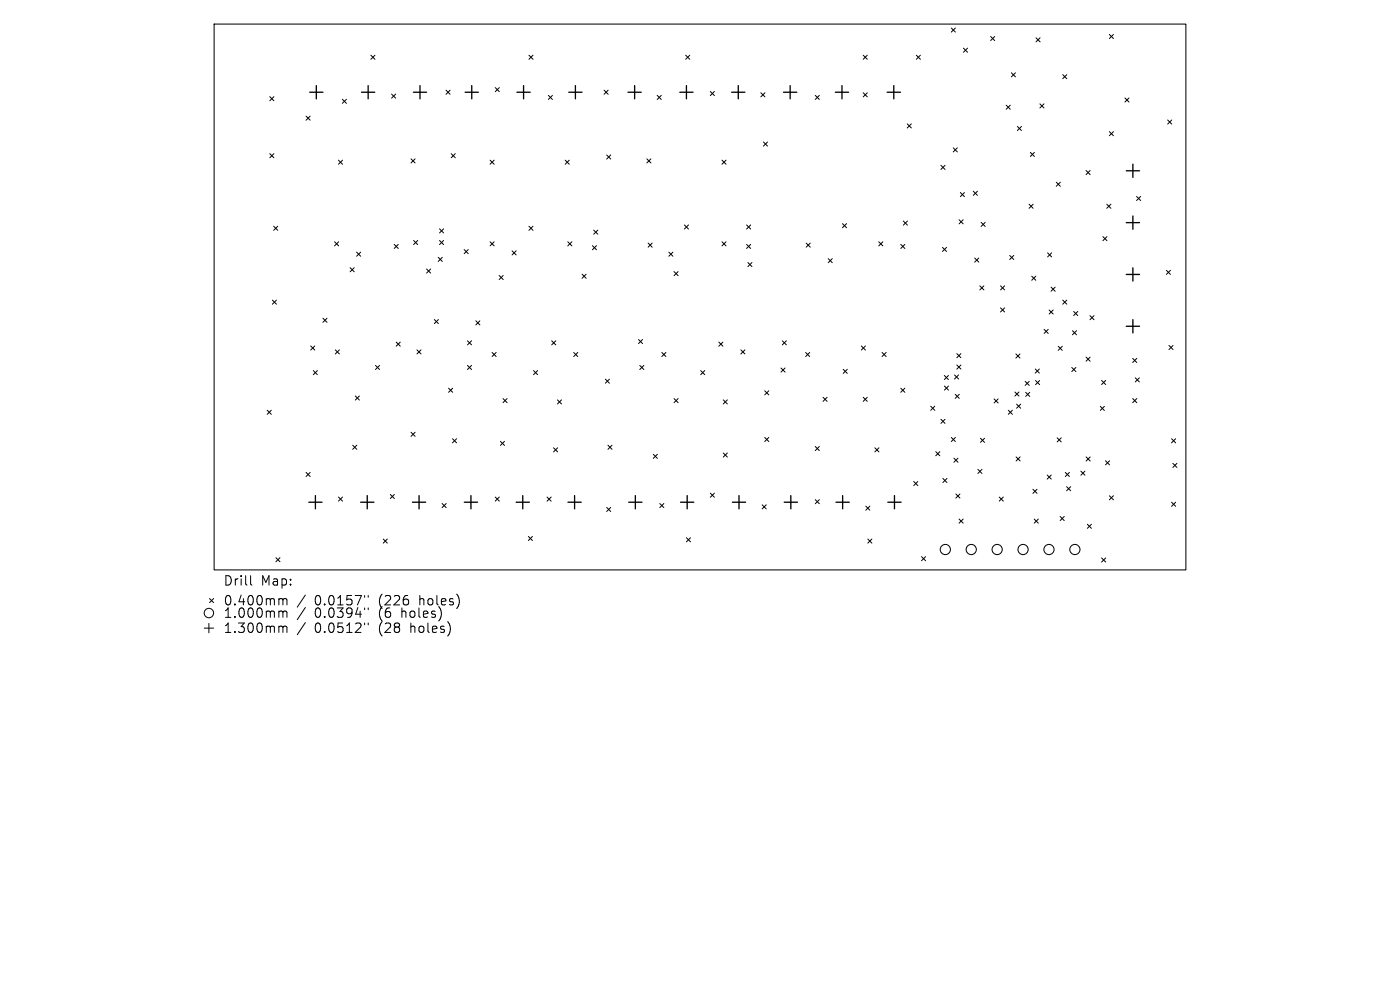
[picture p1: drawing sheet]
<svg xmlns="http://www.w3.org/2000/svg" width="297mm" height="210mm" viewBox="0 0 297 210" stroke-linecap="round" stroke-linejoin="round" font-family="sans-serif">
<defs><g id="words">
<g font-size="2.8">
<text x="47.3" y="124.5">Drill</text>
<text x="55.2" y="124.5">Map:</text>
<text x="47.3" y="128.7">0.400mm</text>
<text x="47.3" y="131.3">1.000mm</text>
<text x="66.6" y="128.7">0.0157&quot;</text>
<text x="66.6" y="131.3">0.0394&quot;</text>
<text x="80.2" y="128.7">(226</text>
<text x="80.2" y="131.3">(6</text>
<text x="85" y="131.3">holes)</text>
<text x="88.9" y="128.7">holes)</text>
<text x="47.3" y="134.5">1.300mm</text>
<text x="66.6" y="134.5">0.0512&quot;</text>
<text x="80.2" y="134.5">(28</text>
<text x="87" y="134.5">holes)</text>
</g>
</g></defs>
<g fill="none" stroke="#000" stroke-width=".22">
<path d="M45.4 5.1h206.2v115.8h-206.2z"/>
<circle cx="200.5" cy="116.6" r="1.08"/>
<circle cx="206" cy="116.6" r="1.08"/>
<circle cx="211.5" cy="116.6" r="1.08"/>
<circle cx="217" cy="116.6" r="1.08"/>
<circle cx="222.5" cy="116.6" r="1.08"/>
<circle cx="228" cy="116.6" r="1.08"/>
</g>
<g fill="none" stroke="#000" stroke-width=".21">
<path d="M78.7 11.7l.8 .9M79.5 11.7l-.8 .9M83.1 20l.8 .8M83.9 20l-.8 .8M94.6 19.1l.9 .9M95.5 19.1l-.9 .9M105.1 18.6l.8 .8M105.9 18.6l-.8 .8M112.2 11.7l.9 .9M113.1 11.7l-.9 .9M128.2 19.1l.8 .9M129 19.1l-.8 .9"/>
<path d="M145.5 11.7l.8 .9M146.3 11.7l-.8 .9M150.7 19.4l.9 .9M151.6 19.4l-.9 .9M161.4 19.7l.9 .8M162.3 19.7l-.9 .8M183.1 11.7l.9 .9M183.1 19.7l.9 .8M184 11.7l-.9 .9M184 19.7l-.9 .8M194.4 11.7l.9 .9M195.3 11.7l-.9 .9"/>
<path d="M201.8 5.9l.9 .9M202.7 5.9l-.9 .9M204.4 10.2l.9 .9M205.3 10.2l-.9 .9M210.2 7.7l.8 .9M211 7.7l-.8 .9M214.6 15.4l.8 .9M215.4 15.4l-.8 .9M219.8 8l.8 .9M220.6 8l-.8 .9M225.5 15.8l.8 .9M226.3 15.8l-.8 .9"/>
<path d="M235.3 7.3l.9 .9M236.2 7.3l-.9 .9M57.2 20.5l.9 .9M57.2 32.6l.9 .9M58.1 20.5l-.9 .9M58.1 32.6l-.9 .9M64.9 24.6l.9 .9M65.8 24.6l-.9 .9M71.8 34l.9 .8M72.6 21.1l.9 .8M72.7 34l-.9 .8M73.5 21.1l-.9 .8"/>
<path d="M87.2 33.7l.9 .9M88.1 33.7l-.9 .9M95.7 32.6l.9 .9M96.6 32.6l-.9 .9M104 34l.8 .8M104.8 34l-.8 .8M116.3 20.2l.9 .9M117.2 20.2l-.9 .9M119.9 34l.9 .8M120.8 34l-.9 .8M128.7 32.9l.9 .8M129.6 32.9l-.9 .8"/>
<path d="M137.2 33.7l.9 .9M138.1 33.7l-.9 .9M139.4 20.2l.9 .9M140.3 20.2l-.9 .9M153.2 34l.8 .8M154 34l-.8 .8M162 30.1l.8 .9M162.8 30.1l-.8 .9M173 20.2l.8 .9M173.8 20.2l-.8 .9M192.5 26.3l.8 .8M193.3 26.3l-.8 .8"/>
<path d="M199.6 35.1l.9 .8M200.5 35.1l-.9 .8M202.2 31.4l.9 .8M203.1 31.4l-.9 .8M213.5 22.3l.8 .9M214.3 22.3l-.8 .9M215.8 26.8l.9 .9M216.7 26.8l-.9 .9M218.6 32.3l.8 .9M219.4 32.3l-.8 .9M220.6 22l.9 .9M221.5 22l-.9 .9"/>
<path d="M224.1 38.6l.8 .9M224.9 38.6l-.8 .9M230.4 36.2l.9 .8M231.3 36.2l-.9 .8M235.3 27.9l.9 .9M236.2 27.9l-.9 .9M238.6 20.8l.9 .8M239.5 20.8l-.9 .8M247.7 25.5l.9 .8M248.6 25.5l-.9 .8M58.1 48l.8 .9M58.9 48l-.8 .9"/>
<path d="M71 51.3l.8 .9M71.8 51.3l-.8 .9M74.3 56.8l.8 .9M75.1 56.8l-.8 .9M75.7 53.5l.8 .9M76.5 53.5l-.8 .9M83.6 51.8l.9 .9M84.5 51.8l-.9 .9M87.7 51l.9 .9M88.6 51l-.9 .9M90.5 57.1l.9 .8M91.4 57.1l-.9 .8"/>
<path d="M93 54.6l.8 .9M93.2 48.5l.9 .9M93.2 51l.9 .9M93.8 54.6l-.8 .9M94.1 48.5l-.9 .9M94.1 51l-.9 .9M98.5 52.9l.8 .9M99.3 52.9l-.8 .9M104 51.3l.8 .9M104.8 51.3l-.8 .9M105.9 58.4l.9 .9M106.8 58.4l-.9 .9"/>
<path d="M108.6 53.2l.9 .9M109.5 53.2l-.9 .9M112.2 48l.9 .9M113.1 48l-.9 .9M120.5 51.3l.8 .9M121.3 51.3l-.8 .9M123.5 58.2l.8 .8M124.3 58.2l-.8 .8M125.7 52.1l.8 .9M126 48.8l.8 .9M126.5 52.1l-.8 .9M126.8 48.8l-.8 .9"/>
<path d="M137.5 51.6l.9 .8M138.4 51.6l-.9 .8M141.9 53.5l.9 .9M142.8 53.5l-.9 .9M143 57.6l.9 .9M143.9 57.6l-.9 .9M145.2 47.7l.9 .9M146.1 47.7l-.9 .9M153.2 51.3l.8 .9M154 51.3l-.8 .9M158.4 47.7l.9 .9M158.4 51.8l.9 .9"/>
<path d="M158.7 55.7l.8 .9M159.3 47.7l-.9 .9M159.3 51.8l-.9 .9M159.5 55.7l-.8 .9M171 51.6l.9 .8M171.9 51.6l-.9 .8M175.7 54.9l.9 .8M176.6 54.9l-.9 .8M178.7 47.4l.9 .9M179.6 47.4l-.9 .9M186.4 51.3l.9 .9M187.3 51.3l-.9 .9"/>
<path d="M191.1 51.8l.9 .9M191.6 46.9l.9 .9M192 51.8l-.9 .9M192.5 46.9l-.9 .9M199.9 52.5l.9 .8M200.8 52.5l-.9 .8M203.5 46.6l.8 .9M203.7 40.8l.9 .9M204.3 46.6l-.8 .9M204.6 40.8l-.9 .9M206.5 40.6l.9 .8M206.8 54.7l.8 .9"/>
<path d="M207.4 40.6l-.9 .8M207.6 54.7l-.8 .9M208.1 47.2l.9 .8M209 47.2l-.9 .8M214.2 54.2l.9 .9M215.1 54.2l-.9 .9M218.3 43.3l.9 .9M218.9 58.6l.8 .9M219.2 43.3l-.9 .9M219.7 58.6l-.8 .9M222.2 53.6l.9 .9M223.1 53.6l-.9 .9"/>
<path d="M234 50.2l.8 .9M234.8 43.3l.9 .9M234.8 50.2l-.8 .9M235.7 43.3l-.9 .9M241.1 41.7l.9 .8M242 41.7l-.9 .8M247.4 57.3l.9 .9M248.3 57.3l-.9 .9M57.8 63.7l.9 .8M58.7 63.7l-.9 .8M65.9 73.4l.9 .9M66.5 78.6l.8 .9"/>
<path d="M66.8 73.4l-.9 .9M67.3 78.6l-.8 .9M68.5 67.5l.9 .9M69.4 67.5l-.9 .9M71.1 74.2l.9 .9M72 74.2l-.9 .9M79.7 77.5l.8 .9M80.5 77.5l-.8 .9M84.1 72.6l.8 .8M84.9 72.6l-.8 .8M88.5 74.2l.8 .9M89.3 74.2l-.8 .9"/>
<path d="M92.1 67.8l.9 .8M93 67.8l-.9 .8M99.2 72.3l.8 .9M99.2 77.5l.8 .9M100 72.3l-.8 .9M100 77.5l-.8 .9M100.9 68.1l.9 .8M101.8 68.1l-.9 .8M104.4 74.8l.9 .8M105.3 74.8l-.9 .8M113.2 78.6l.9 .9M114.1 78.6l-.9 .9"/>
<path d="M117 72.3l.9 .9M117.9 72.3l-.9 .9M121.7 74.8l.9 .8M122.6 74.8l-.9 .8M135.5 72l.8 .9M135.7 77.5l.9 .9M136.3 72l-.8 .9M136.6 77.5l-.9 .9M140.4 74.8l.9 .8M141.3 74.8l-.9 .8M148.6 78.6l.9 .9M149.5 78.6l-.9 .9"/>
<path d="M152.5 72.6l.9 .8M153.4 72.6l-.9 .8M157.2 74.2l.8 .9M158 74.2l-.8 .9M165.7 78.1l.9 .8M166 72.3l.8 .9M166.6 78.1l-.9 .8M166.8 72.3l-.8 .9M170.9 74.8l.9 .8M171.8 74.8l-.9 .8M178.9 78.3l.8 .9M179.7 78.3l-.8 .9"/>
<path d="M182.7 73.4l.9 .9M183.6 73.4l-.9 .9M187.1 74.8l.9 .8M188 74.8l-.9 .8M200.3 79.7l.9 .8M201.2 79.7l-.9 .8M202.5 79.5l.9 .9M203 75l.9 .9M203 77.4l.9 .9M203.4 79.5l-.9 .9M203.9 75l-.9 .9M203.9 77.4l-.9 .9"/>
<path d="M207.9 60.6l.8 .9M208.7 60.6l-.8 .9M212.3 60.6l.8 .9M212.3 65.3l.8 .9M213.1 60.6l-.8 .9M213.1 65.3l-.8 .9M215.5 75.1l.9 .8M216.4 75.1l-.9 .8M219.6 78.3l.9 .8M220.5 78.3l-.9 .8M221.5 69.9l.9 .8M222.4 69.9l-.9 .8"/>
<path d="M222.6 65.8l.8 .8M223 60.9l.8 .9M223.4 65.8l-.8 .8M223.8 60.9l-.8 .9M224.5 73.5l.9 .8M225.4 73.5l-.9 .8M225.5 63.7l.8 .8M226.3 63.7l-.8 .8M227.4 78l.8 .8M227.5 70.2l.9 .8M227.8 66.1l.8 .8M228.2 78l-.8 .8"/>
<path d="M228.4 70.2l-.9 .8M228.6 66.1l-.8 .8M230.4 75.8l.9 .8M231.2 67l.9 .8M231.3 75.8l-.9 .8M232.1 67l-.9 .8M240.3 76l.9 .9M241.2 76l-.9 .9M248 73.3l.9 .8M248.9 73.3l-.9 .8M56.7 87l.9 .9M57.6 87l-.9 .9"/>
<path d="M74.8 94.4l.9 .9M75.4 84l.8 .9M75.7 94.4l-.9 .9M76.2 84l-.8 .9M87.2 91.7l.9 .9M88.1 91.7l-.9 .9M95.2 82.4l.8 .8M96 93.1l.9 .8M96 82.4l-.8 .8M96.9 93.1l-.9 .8M106.2 93.6l.8 .9M106.7 84.5l.9 .9"/>
<path d="M107 93.6l-.8 .9M107.6 84.5l-.9 .9M117.4 95l.9 .9M118.3 84.8l.8 .9M118.3 95l-.9 .9M119.1 84.8l-.8 .9M128.4 80.4l.9 .9M129 94.4l.8 .9M129.3 80.4l-.9 .9M129.8 94.4l-.8 .9M138.6 96.4l.9 .8M139.5 96.4l-.9 .8"/>
<path d="M143 84.5l.9 .9M143.9 84.5l-.9 .9M153.4 84.8l.9 .9M153.4 96.1l.9 .9M154.3 84.8l-.9 .9M154.3 96.1l-.9 .9M162.2 82.9l.9 .9M162.2 92.8l.9 .9M163.1 82.9l-.9 .9M163.1 92.8l-.9 .9M173 94.7l.8 .9M173.8 94.7l-.8 .9"/>
<path d="M174.6 84.3l.9 .8M175.5 84.3l-.9 .8M183.1 84.3l.9 .8M184 84.3l-.9 .8M185.6 95l.9 .9M186.5 95l-.9 .9M191.1 82.4l.9 .8M192 82.4l-.9 .8M197.4 86.2l.9 .8M198.3 86.2l-.9 .8M198.5 95.8l.9 .9M199.4 95.8l-.9 .9"/>
<path d="M199.6 88.9l.9 .9M200.4 81.9l.8 .9M200.5 88.9l-.9 .9M201.2 81.9l-.8 .9M201.8 92.8l.9 .9M202.4 97.2l.8 .9M202.6 83.6l.9 .9M202.7 92.8l-.9 .9M203.2 97.2l-.8 .9M203.5 83.6l-.9 .9M207.4 99.6l.9 .8M208 93l.9 .8"/>
<path d="M208.3 99.6l-.9 .8M208.9 93l-.9 .8M210.9 84.6l.9 .9M211.8 84.6l-.9 .9M213.9 87l.9 .9M214.8 87l-.9 .9M215.3 83.2l.9 .8M215.6 96.9l.8 .9M215.7 85.7l.8 .9M216.2 83.2l-.9 .8M216.4 96.9l-.8 .9M216.5 85.7l-.8 .9"/>
<path d="M217.5 80.9l.8 .9M217.6 83.2l.9 .9M218.3 80.9l-.8 .9M218.5 83.2l-.9 .9M219.7 80.7l.9 .9M220.6 80.7l-.9 .9M224.3 92.9l.8 .8M225.1 92.9l-.8 .8M229.3 99.9l.9 .9M230.2 99.9l-.9 .9M230.4 96.9l.9 .9M231.3 96.9l-.9 .9"/>
<path d="M233.4 86.2l.9 .9M233.7 80.7l.9 .9M234.3 86.2l-.9 .9M234.5 97.7l.9 .9M234.6 80.7l-.9 .9M235.4 97.7l-.9 .9M240.3 84.5l.9 .9M240.8 80.2l.9 .8M241.2 84.5l-.9 .9M241.7 80.2l-.9 .8M248.5 93.1l.9 .8M248.8 98.3l.9 .9"/>
<path d="M249.4 93.1l-.9 .8M249.7 98.3l-.9 .9M58.5 118.3l.9 .9M59.4 118.3l-.9 .9M64.9 100.2l.9 .9M65.8 100.2l-.9 .9M71.8 105.4l.9 .9M72.7 105.4l-.9 .9M81.3 114.3l.9 .9M82.2 114.3l-.9 .9M82.8 104.9l.9 .9M83.7 104.9l-.9 .9"/>
<path d="M93.8 106.8l.9 .9M94.7 106.8l-.9 .9M105.1 105.4l.8 .9M105.9 105.4l-.8 .9M112.1 113.8l.9 .9M113 113.8l-.9 .9M116.1 105.4l.8 .9M116.9 105.4l-.8 .9M128.7 107.6l.9 .9M129.6 107.6l-.9 .9M140 106.8l.8 .9M140.8 106.8l-.8 .9"/>
<path d="M145.6 114.1l.9 .8M146.5 114.1l-.9 .8M150.7 104.6l.9 .9M151.6 104.6l-.9 .9M161.7 107.1l.8 .9M162.5 107.1l-.8 .9M173 106l.8 .9M173.8 106l-.8 .9M183.7 107.4l.8 .8M184.1 114.3l.9 .9M184.5 107.4l-.8 .8M185 114.3l-.9 .9"/>
<path d="M193.8 102.1l.9 .9M194.7 102.1l-.9 .9M195.5 118.1l.9 .8M196.4 118.1l-.9 .8M200 101.5l.9 .9M200.9 101.5l-.9 .9M202.8 104.8l.8 .9M203.5 110.1l.8 .9M203.6 104.8l-.8 .9M204.3 110.1l-.8 .9M212 105.4l.8 .9M212.8 105.4l-.8 .9"/>
<path d="M219.1 103.8l.9 .9M219.4 110.1l.9 .9M220 103.8l-.9 .9M220.3 110.1l-.9 .9M222.2 100.8l.8 .8M223 100.8l-.8 .8M224.9 109.6l.9 .8M225.8 109.6l-.9 .8M226 100.2l.9 .9M226.3 103.2l.8 .9M226.9 100.2l-.9 .9M227.1 103.2l-.8 .9"/>
<path d="M230.7 111.2l.8 .9M231.5 111.2l-.8 .9M233.7 118.4l.9 .8M234.6 118.4l-.9 .8M235.3 105.2l.9 .8M236.2 105.2l-.9 .8M248.5 106.5l.9 .9M249.4 106.5l-.9 .9M43.3 133.2h2M44.3 132.2v2M44.4 127l.9 .8M45.3 127l-.9 .8"/>
<path d="M53.2 122.1v1.7l.2 .3M59.4 127l.5 .1 .1 .2M59.4 129.6h.3l.3 .3M59.4 132.8l.5 .1 .1 .2M60 127.3l.3-.3 .5 .1 .1 1.2M60 127.3v1M60 129.9v1.1M60 133.1v1.1M60 129.9l.3-.3 .5 .1 .1 1.3M60 133.1l.3-.3 .5 .1 .1 1.3M64.8 126.2l-1.7 2.6M64.8 128.9l-1.7 2.5"/>
<path d="M64.8 132.1l-1.7 2.5M77.4 126.3v.4M77.4 129v.3M77.4 132.2v.3M78.1 126.3v.4M78.1 129v.3M78.1 132.2v.3M86.6 127.3v.8M93.6 130l-.2 1.3M95.3 132.3l.2 .9-.2 1.3M97.2 126.4l.2 1-.2 1.3"/>
<circle cx="44.3" cy="130" r="1"/>
</g>
<g fill="none" stroke="#000" stroke-width=".28">
<path d="M65.7 19.6h2.8M67.1 18.2v2.8M76.7 19.6h2.8M78.1 18.2v2.8M87.7 19.6h2.8M89.1 18.2v2.8M98.7 19.6h2.8M100.1 18.2v2.8M109.7 19.6h2.8M111.1 18.2v2.8M120.7 19.6h2.8M122.1 18.2v2.8"/>
<path d="M133.2 19.6h2.8M134.6 18.2v2.8M144.2 19.6h2.8M145.6 18.2v2.8M155.2 19.6h2.8M156.6 18.2v2.8M166.2 19.6h2.8M167.6 18.2v2.8M177.2 19.6h2.8M178.6 18.2v2.8M188.2 19.6h2.8M189.6 18.2v2.8"/>
<path d="M238.9 36.2h2.8M240.3 34.8v2.8M238.9 47.2h2.8M238.9 58.2h2.8M240.3 45.8v2.8M240.3 56.8v2.8M238.9 69.2h2.8M240.3 67.8v2.8M65.5 106.5h2.8M66.9 105.1v2.8M76.5 106.5h2.8M77.9 105.1v2.8"/>
<path d="M87.5 106.5h2.8M88.9 105.1v2.8M98.5 106.5h2.8M99.9 105.1v2.8M109.5 106.5h2.8M110.9 105.1v2.8M120.5 106.5h2.8M121.9 105.1v2.8M133.4 106.5h2.8M134.8 105.1v2.8M144.4 106.5h2.8M145.8 105.1v2.8"/>
<path d="M155.4 106.5h2.8M156.8 105.1v2.8M166.4 106.5h2.8M167.8 105.1v2.8M177.4 106.5h2.8M178.8 105.1v2.8M188.4 106.5h2.8M189.8 105.1v2.8"/>
</g>
<use href="#words"/>
</svg>
